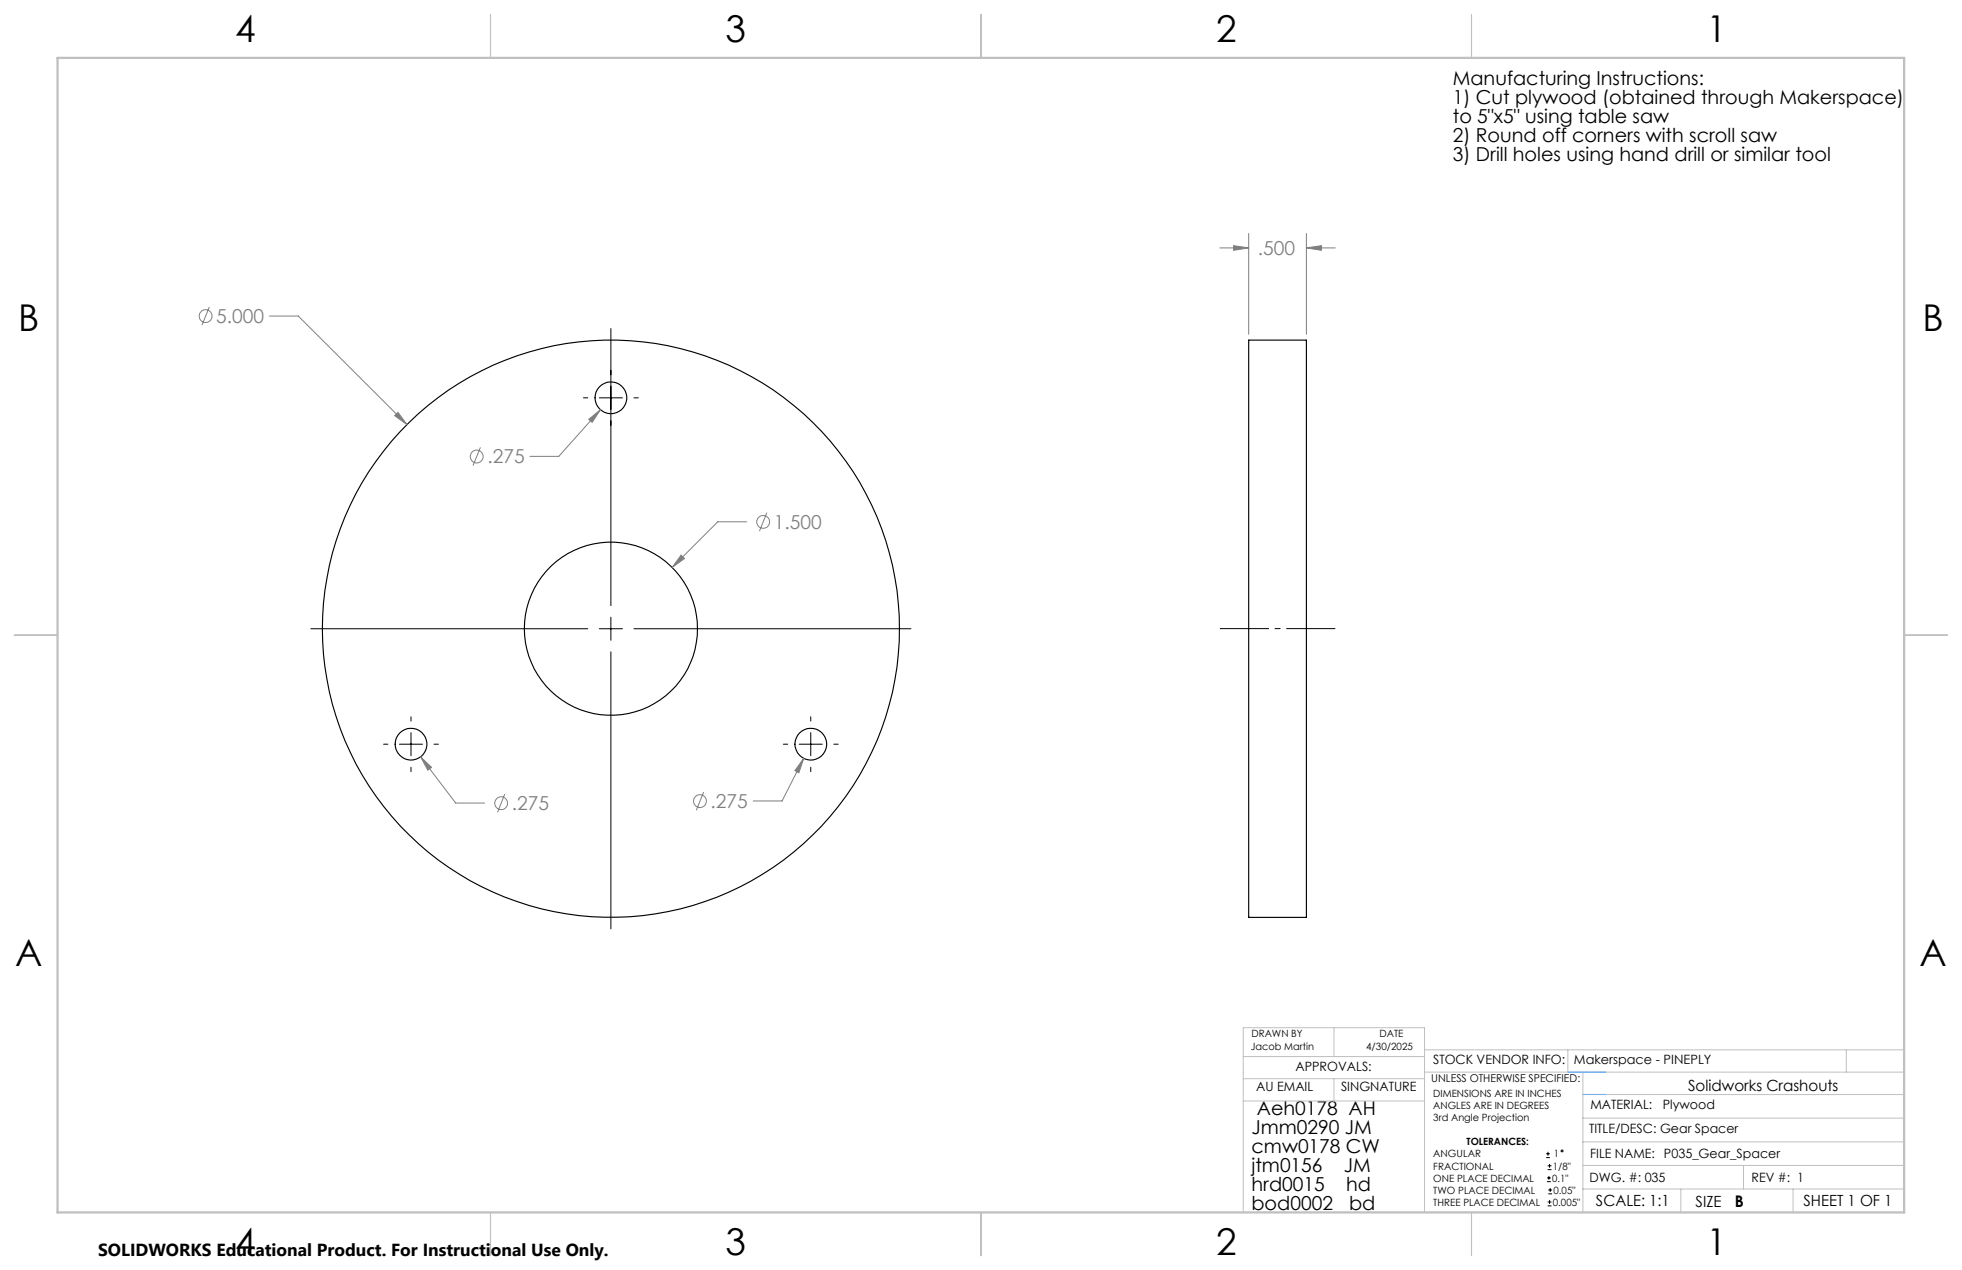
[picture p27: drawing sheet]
<svg xmlns="http://www.w3.org/2000/svg" width="432mm" height="279mm" viewBox="0 0 432 279" stroke-linecap="round" stroke-linejoin="round" font-family="sans-serif">
<defs><g id="words">
<g font-size="8.1">
<text x="51.7" y="9.3">4</text>
<text x="159.7" y="9.3">3</text>
<text x="267.6" y="9.3">2</text>
<text x="375.6" y="9.3">1</text>
<text x="4" y="72.8">B</text>
<text x="423.1" y="72.8">B</text>
<text x="3.3" y="212.5">A</text>
<text x="422.4" y="212.5">A</text>
<text x="51.7" y="276">4</text>
<text x="159.7" y="276">3</text>
<text x="267.6" y="276">2</text>
<text x="375.6" y="276">1</text>
</g>
<g font-size="4.2">
<text x="319.7" y="18.7">Manufacturing Instructions:</text>
<text x="319.7" y="22.8">1) Cut plywood (obtained through Makerspace)</text>
<text x="319.7" y="27">to 5&quot;x5&quot; using table saw</text>
<text x="319.7" y="31.2">2) Round off corners with scroll saw</text>
<text x="319.7" y="35.4">3) Drill holes using hand drill or similar tool</text>
<text x="276.6" y="245.4">Aeh0178 AH</text>
<text x="275.4" y="249.5">Jmm0290 JM</text>
<text x="275.4" y="253.7">cmw0178 CW</text>
<text x="275.4" y="257.9">jtm0156</text>
<text x="295.8" y="257.9">JM</text>
<text x="275.4" y="262.1">hrd0015</text>
<text x="296.3" y="262.1">hd</text>
<text x="275.4" y="266.2">bod0002</text>
<text x="296.9" y="266.2">bd</text>
</g>
<g font-size="4.2" fill="#808080">
<text x="276.8" y="56.1">.500</text>
<text x="47.6" y="71.1">5.000</text>
<text x="107.3" y="102">.275</text>
<text x="170.3" y="116.4">1.500</text>
<text x="112.6" y="178.2">.275</text>
<text x="156.4" y="177.8">.275</text>
</g>
<text font-size="3.8" x="21.6" y="276.3">SOLIDWORKS Educational Product. For Instructional Use Only.</text>
<text font-size="3.5" x="381.8" y="265.6">B</text>
<g font-size="3.4">
<text x="371.5" y="240.1">Solidworks Crashouts</text>
<text x="351.2" y="265.2">SCALE: 1:1</text>
<text x="373.2" y="265.6">SIZE</text>
<text x="396.9" y="265.2">SHEET 1 OF 1</text>
</g>
<g font-size="2.8">
<text x="285.1" y="235.7">APPROVALS:</text>
<text x="315.4" y="234.1">STOCK VENDOR INFO:</text>
<text x="346.4" y="234.1">Makerspace - PINEPLY</text>
<text x="276.4" y="240.1">AU EMAIL</text>
<text x="295.1" y="240.1">SINGNATURE</text>
<text x="350" y="244.1">MATERIAL:</text>
<text x="366" y="244.1">Plywood</text>
<text x="349.7" y="249.2">TITLE/DESC: Gear Spacer</text>
<text x="350" y="254.7">FILE NAME: P035_Gear_Spacer</text>
<text x="349.8" y="260">DWG. #: 035</text>
<text x="385.5" y="260">REV #: 1</text>
</g>
<text font-size="2.4" x="315" y="238.1">UNLESS OTHERWISE SPECIFIED:</text>
<g font-size="2.2">
<text x="275.3" y="231.1">Jacob Martin</text>
<text x="275.4" y="228.2">DRAWN BY</text>
<text x="300.7" y="231.1">4/30/2025</text>
<text x="303.6" y="228.2">DATE</text>
<text x="315.4" y="241.4">DIMENSIONS ARE IN INCHES</text>
<text x="315.4" y="244">ANGLES ARE IN DEGREES</text>
<text x="315.4" y="246.7">3rd Angle Projection</text>
<text x="322.8" y="252">TOLERANCES:</text>
<text x="315.4" y="254.6">ANGULAR</text>
<text x="315.4" y="257.3">FRACTIONAL</text>
<text x="341.8" y="257.3">1/8&quot;</text>
<text x="342" y="254.6">1</text>
<text x="315.4" y="262.6">TWO PLACE DECIMAL</text>
<text x="315.4" y="260">ONE PLACE DECIMAL</text>
<text x="341.6" y="260">0.1&quot;</text>
<text x="341.9" y="262.6">0.05&quot;</text>
<text x="315.4" y="265.3">THREE PLACE DECIMAL</text>
<text x="341.8" y="265.3">0.005&quot;</text>
</g>
</g></defs>
<g fill="none" stroke="#000" stroke-width=".25">
<path d="M274.8 74.8h12.7v127h-12.7z"/>
<circle cx="134.4" cy="87.5" r="3.5"/>
<circle cx="134.4" cy="138.3" r="19"/>
<circle cx="134.5" cy="138.3" r="63.5"/>
<circle cx="90.5" cy="163.7" r="3.5"/>
<circle cx="178.4" cy="163.7" r="3.5"/>
</g>
<g fill="none" stroke="#808080" stroke-width=".22">
<path d="M268.5 54.5h6.3M271.5 54l3.3 .5-3.3 .6zM274.8 51.4v22.2M287.5 54.5l3.3-.5v1.1zM287.5 51.4v22.2M287.5 54.5h6.4M46.1 67.5l-1.7 4M59.3 69.5h6.4l23.9 23.9M86.9 91.4l.7-.7 2 2.7zM105.7 98.4l-1.6 4M129.6 92.3l2.6-2.2-1.9 2.8zM132.2 90.1l-9.2 10.3h-6.4"/>
<path d="M164.3 114.8h-6.3l-10.1 10M168.8 112.8l-1.7 4M149.9 122.1l.7 .8-2.7 1.9zM92.6 166.5l2.4 2.3-.8 .6zM92.6 166.5l7.7 10.2h6.3M111.1 174.7l-1.6 4M154.9 174.2l-1.7 4.1M176.9 166.8l-1.1 3.2-.9-.5zM176.9 166.8l-4.8 9.4h-6.3"/>
<circle cx="45.3" cy="69.5" r="1.41"/>
<circle cx="104.9" cy="100.4" r="1.41"/>
<circle cx="168" cy="114.8" r="1.42"/>
<circle cx="110.3" cy="176.7" r="1.4"/>
<circle cx="154" cy="176.2" r="1.42"/>
</g>
<g fill="none" stroke="#000" stroke-width=".22">
<path d="M134.4 72.3v60.9M128.4 87.5h1M131.9 87.5h5.1M139.5 87.5h1M68.4 138.3h61M131.9 138.3h5.1M134.4 135.8v5.1M139.5 138.3h61M90.5 157.7v.9M134.4 143.4v61M178.4 157.7v.9M84.4 163.7h1"/>
<path d="M87.9 163.7h5.1M90.5 161.2v5.1M90.5 168.8v1M95.5 163.7h1M172.4 163.7h1M175.9 163.7h5.1M178.4 161.2v5.1M178.4 168.8v1M183.5 163.7h1M340.3 254.7h.8M340.3 253.8h.8M340.5 260h.8"/>
<path d="M340.5 259.2h.8M340.6 257.3h.9M340.6 256.5h.9M340.7 253.4v.8M340.9 258.7v.8M341 256.1v.8M340.6 265.3h.9M340.6 264.4h.9M340.7 262.6h.9M340.7 261.8h.9M341 264v.9M341.2 261.4v.8"/>
<circle cx="343.8" cy="253.2" r=".2"/>
</g>
<path d="M268.5 138.3h25.4" fill="none" stroke="#000" stroke-width=".22" stroke-dasharray="15.2 1.3 1.3 1.3" stroke-dashoffset="4.4" stroke-linecap="butt"/>
<g fill="none" stroke="#c0c0c0" stroke-width=".22">
<path d="M273.6 232.4h39.9M273.6 237.3h39.9M293.6 226.1v6.3M293.6 237.3v4.9M313.5 235.9h105.6M313.5 231h105.6M345.1 231v4.9M348.4 235.9v30.9M406.3 231v4.9M273.6 242.2h39.9M348.4 246h70.7M348.4 256.4h70.7"/>
<path d="M348.4 251.2h70.7M348.4 240.8h70.7M383.7 256.4v5.2M313.5 266.7v-40.6h-39.9v40.6h74.4M348.4 261.6h70.7M369.9 261.6v5.2M394.6 261.6v5.2"/>
</g>
<path d="M107.9 3.2v9.5M215.9 3.2v9.5M323.8 3.2v9.5M3.1 139.7h9.6M419.1 139.7h9.5M107.9 266.7v9.6M215.9 266.7v9.6M323.8 266.7v9.6" fill="none" stroke="#c0c0c0" stroke-width=".25"/>
<path d="M12.7 12.7h406.4v254h-406.4z" fill="none" stroke="#c0c0c0" stroke-width=".5"/>
<path d="M345.1 235.9h8.3M348.4 240.8h5" fill="none" stroke="#53a9ff" stroke-width=".22"/>
<path d="M86.9 91.4l2.7 2-2-2.7zM149.9 122.1l-2 2.7 2.7-1.9zM176.9 166.8l-2 2.7 .9 .5zM92.6 166.5l1.6 2.9 .8-.6zM129.6 92.3l.7 .6 1.9-2.8zM287.5 54.5l3.3-.5v1.1zM271.5 54l3.3 .5-3.3 .6z" fill="#808080"/>
<use href="#words"/>
</svg>
